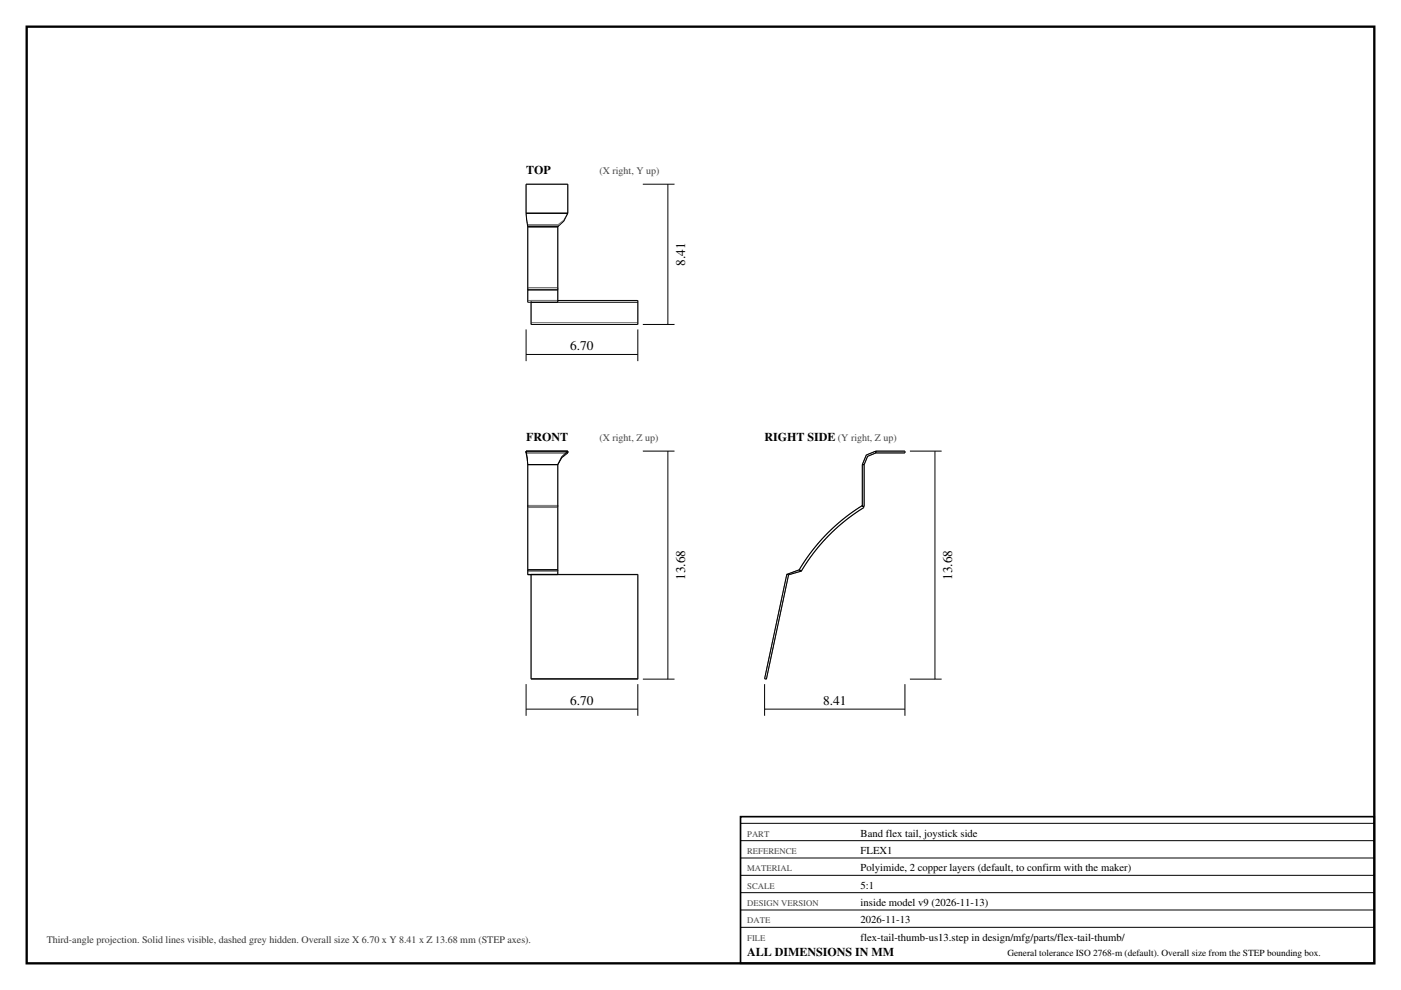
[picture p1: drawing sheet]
<svg xmlns="http://www.w3.org/2000/svg" width="420mm" height="297mm" viewBox="0 0 420 297" stroke-linecap="round" stroke-linejoin="round" font-family="sans-serif">
<defs><g id="words">
<g font-size="4">
<text x="205.4" y="79.8" transform="rotate(-90 205.4 79.8)">8.41</text>
<text x="171" y="105.1">6.70</text>
<text x="205.4" y="174" transform="rotate(-90 205.4 174)">13.68</text>
<text x="285.5" y="174" transform="rotate(-90 285.5 174)">13.68</text>
<text x="171" y="211.5">6.70</text>
<text x="246.8" y="211.5">8.41</text>
</g>
<g font-size="3.6">
<text x="157.7" y="52.3">TOP</text>
<text x="157.7" y="132.3">FRONT</text>
<text x="229.2" y="132.3">RIGHT SIDE</text>
<text x="224" y="286.8">ALL DIMENSIONS IN MM</text>
</g>
<g font-size="3.2">
<text x="258" y="251">Band flex tail, joystick side</text>
<text x="258" y="256.2">FLEX1</text>
<text x="258" y="261.4">Polyimide, 2 copper layers (default, to confirm with the maker)</text>
<text x="258" y="266.6">5:1</text>
<text x="258" y="271.8">inside model v9 (2026-11-13)</text>
<text x="258" y="277">2026-11-13</text>
<text x="258" y="282.2">flex-tail-thumb-us13.step in design/mfg/parts/flex-tail-thumb/</text>
</g>
<g font-size="3" fill="#444">
<text x="179.7" y="52.3">(X right, Y up)</text>
<text x="179.7" y="132.3">(X right, Z up)</text>
<text x="251.2" y="132.3">(Y right, Z up)</text>
</g>
<text font-size="3" fill="#333" x="14" y="283">Third-angle projection. Solid lines visible, dashed grey hidden. Overall size X 6.70 x Y 8.41 x Z 13.68 mm (STEP axes).</text>
<text font-size="2.8" x="302" y="286.8">General tolerance ISO 2768-m (default). Overall size from the STEP bounding box.</text>
<g font-size="2.6" fill="#444">
<text x="224" y="251">PART</text>
<text x="224" y="256.2">REFERENCE</text>
<text x="224" y="261.4">MATERIAL</text>
<text x="224" y="266.6">SCALE</text>
<text x="224" y="271.8">DESIGN VERSION</text>
<text x="224" y="277">DATE</text>
<text x="224" y="282.2">FILE</text>
</g>
</g></defs>
<path d="M8 8h404v281h-404z" fill="none" stroke="#000" stroke-width=".7" stroke-linecap="butt"/>
<g fill="none" stroke="#777" stroke-width=".3">
<path d="M157.7 64h12.5M157.7 64l.5 3.5M157.7 64v-8.7h12.5v8.7M158.2 67.5v.5M158.2 68h9M158.2 67.5h9M158.2 67.6h9M158.2 67.6v18.7M158.2 68h.1M158.2 67.6v.4M167.2 67.5v.5M167.2 67.6v18.7"/>
<path d="M167.2 67.6v.4M167.2 68h.1M170.2 64l-1.2 2-1.8 1.5M158.2 86.3h9M158.2 86.3v.7M158.2 90.1h9M158.2 86.3v3.8M158.2 90.1v.6M159.2 96.8v.5M159.2 90.1v6.7M159.2 90.1v.6M159.2 96.8h32"/>
<path d="M159.2 90.1h8M167.2 86.3v.7M167.2 86.3v3.8M167.2 90.1v.6M191.2 96.8v.5M191.2 90.1v6.7M157.7 135.3h12.5v.6h-12.5zM158.2 139.4h9v12.5h-9zM258.5 139.4v12.5h.6v-12.5M258.5 139.4h.6M262.6 135.9l-2.5 1-1 2.5M262.6 135.3l-2.9 1.2-1.2 2.9"/>
<path d="M262.6 135.3v.6M262.6 135.3h8.7v.6h-8.7M158.2 152.3h9M158.2 152.3v19M158.2 152.3v-.7h9v.7M167.2 152.3v19M158.2 171.3h9M158.2 170.9v.4M158.2 171.3v1.1M159.2 172.4v31.3M159.2 172.3v.1M159.2 172.4h32"/>
<path d="M159.2 172.4h8M167.2 170.9v.4M167.2 171.3v1.1M167.2 172.3v.1M191.2 172.4v31.3M191.2 172.3v.1M235.9 172.3l-6.7 31.3 .6 .1 6.6-31.3M235.9 172.3l.5 .1M239.6 170.9a56.6 56.6 0 0 1 19-19.3l.4 .7a55.9 55.9 0 0 0-18.8 19M239.6 170.9l.6 .4M239.6 170.9l-3.7 1.4M240.2 171.3l-3.8 1.1"/>
</g>
<g fill="none" stroke="#000" stroke-width=".3">
<path d="M192.7 55.3h9.5M200.2 55.3v42M157.7 64l.5 4M157.7 64h12.5M157.7 64v-8.7h12.5v8.7M158.2 68h9M158.2 68v19M167.2 68v19M170.2 64l-1.2 2.3-1.8 1.7M157.7 98.8v9.5M158.2 87h9M158.2 87v3.7h9v-3.7"/>
<path d="M159.2 90.7h32v6.6h-32zM167.2 90.1h24v.6M191.2 98.8v9.5M192.7 97.3h9.5M157.7 106.3h33.5M157.7 135.3l.5 4.1M157.7 135.3h12.5M158.2 139.4v12.5M158.2 139.4h9M167.2 139.4v12.5M170.2 135.3v.6l-1.8 1.4-1.2 2.1M170.2 135.3l-1.8 1.8-1.2 2.3"/>
<path d="M192.7 135.3h9.5M200.2 135.3v68.4M258.5 139.4v12.5h.6v-12.5M258.5 139.4h.6M262.6 135.9l-2.5 1-1 2.5M262.6 135.3l-2.9 1.2-1.2 2.9M262.6 135.3v.6M262.6 135.3h8.7v.6h-8.7M272.8 135.3h9.5M280.3 135.3v68.4M158.2 151.6v19.3M167.2 151.6v19.3"/>
<path d="M158.2 170.9h9M158.2 172.3l1 .1M158.2 170.9v1.4M167.2 170.9v1.4h-9M235.9 172.3l-6.7 31.3 .6 .1 6.6-31.3M235.9 172.3l.5 .1M239.6 170.9a56.6 56.6 0 0 1 19-19.3l.4 .7a55.9 55.9 0 0 0-18.8 19M239.6 170.9l.6 .4M239.6 170.9l-3.7 1.4M240.2 171.3l-3.8 1.1M157.7 205.2v9.5M157.7 212.7h33.5"/>
<path d="M159.2 203.6h32M159.2 203.6v-31.3h32v31.3M191.2 205.2v9.5M192.7 203.7h9.5M229.2 212.7h42.1M229.2 205.2v9.5M271.3 205.2v9.5M272.8 203.7h9.5M222 247h190M222 252.2h190M222 257.4h190M222 262.6h190"/>
<path d="M222 267.8h190M222 273h190M222 278.2h190"/>
</g>
<path d="M222 245h190v44h-190z" fill="none" stroke="#000" stroke-width=".5"/>
<use href="#words"/>
</svg>
